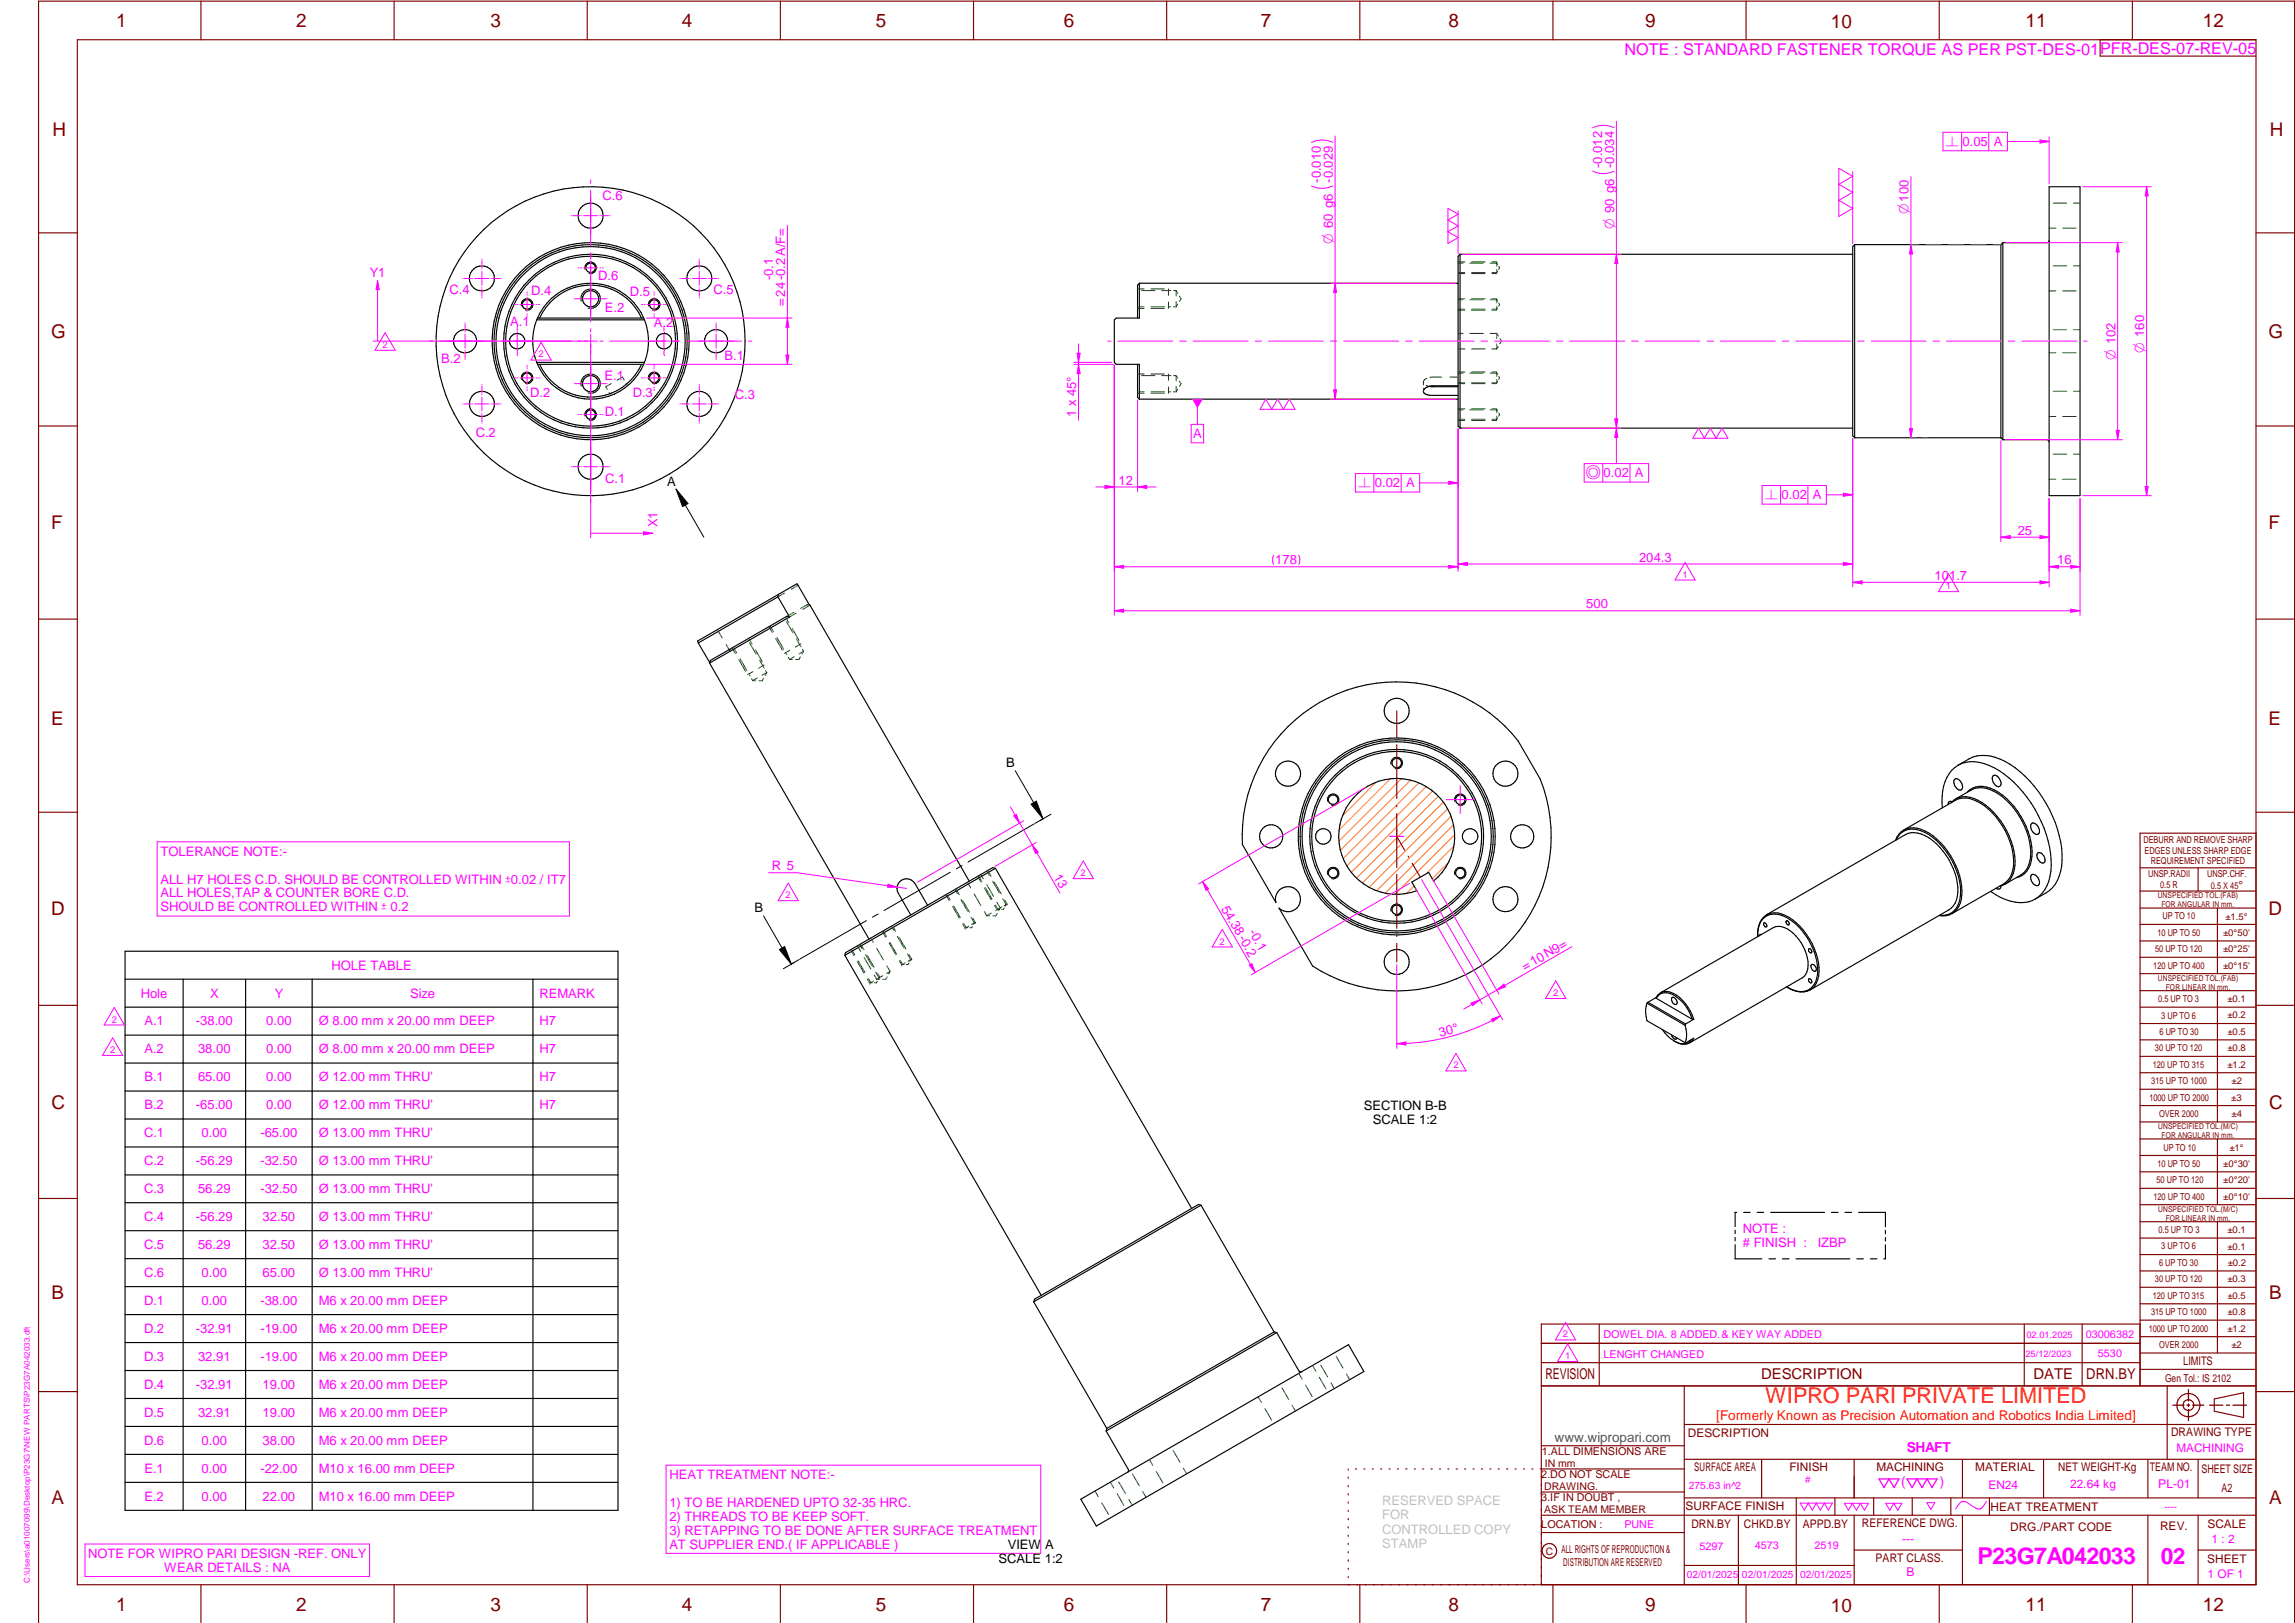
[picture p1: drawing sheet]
<svg xmlns="http://www.w3.org/2000/svg" width="594mm" height="420mm" viewBox="0 0 594 420" stroke-linecap="round" stroke-linejoin="round" font-family="sans-serif">
<defs><g id="words">
<text font-size="6" fill="#f0f" x="511.9" y="404.9">P23G7A042033</text>
<text font-size="5.9" fill="#f0f" x="559.4" y="404.8">02</text>
<text font-size="5.6" fill="#f00" x="457" y="363.2">WIPRO PARI PRIVATE LIMITED</text>
<g font-size="4.9" fill="#800000">
<text x="30" y="6.9">1</text>
<text x="76.7" y="6.9">2</text>
<text x="127" y="6.9">3</text>
<text x="176.5" y="6.9">4</text>
<text x="226.7" y="6.9">5</text>
<text x="275.4" y="6.9">6</text>
<text x="326.4" y="6.9">7</text>
<text x="375" y="6.9">8</text>
<text x="425.8" y="6.9">9</text>
<text x="473.9" y="7.3">10</text>
<text x="524.3" y="6.9">11</text>
<text x="570.2" y="6.9">12</text>
<text x="13.6" y="35.1">H</text>
<text x="587.6" y="35.1">H</text>
<text x="13.2" y="87.5">G</text>
<text x="587.2" y="87.5">G</text>
<text x="13.2" y="137">F</text>
<text x="587.2" y="137">F</text>
<text x="13.2" y="187.6">E</text>
<text x="587.2" y="187.6">E</text>
<text x="13.2" y="237">D</text>
<text x="587.2" y="237">D</text>
<text x="13.4" y="287.1">C</text>
<text x="587.4" y="287.1">C</text>
<text x="13.4" y="336.2">B</text>
<text x="587.4" y="336.2">B</text>
<text x="13.4" y="389.3">A</text>
<text x="587.4" y="389.3">A</text>
<text x="30" y="416.9">1</text>
<text x="76.7" y="416.9">2</text>
<text x="127" y="416.9">3</text>
<text x="176.5" y="416.9">4</text>
<text x="226.7" y="416.9">5</text>
<text x="275.4" y="416.9">6</text>
<text x="326.4" y="416.9">7</text>
<text x="375" y="416.9">8</text>
<text x="425.8" y="416.9">9</text>
<text x="473.9" y="417.3">10</text>
<text x="524.3" y="416.9">11</text>
<text x="570.2" y="416.9">12</text>
</g>
<g font-size="4.2" fill="#f0f">
<text x="420.5" y="14.3">NOTE : STANDARD FASTENER TORQUE AS PER PST-DES-01</text>
<text x="543.6" y="14">PFR-DES-07-REV-05</text>
</g>
<g font-size="3.9" fill="#800000">
<text x="400" y="357.1">REVISION</text>
<text x="455.9" y="357.1">DESCRIPTION</text>
<text x="526.4" y="357.1">DATE</text>
<text x="540" y="357.1">DRN.BY</text>
</g>
<g font-size="3.7" fill="#f0f">
<text x="503.7" y="37.8">n</text>
<text x="417.8" y="59.4" transform="rotate(-90 417.8 59.4)">O 90 g6</text>
<text x="494.1" y="55.4" transform="rotate(-90 494.1 55.4)">O100</text>
<text x="345" y="63.2" transform="rotate(-90 345 63.2)">O 60 g6</text>
<text x="547.6" y="93.2" transform="rotate(-90 547.6 93.2)">O 102</text>
<text x="555.1" y="91.4" transform="rotate(-90 555.1 91.4)">O 160</text>
<text x="410.5" y="123.6">a</text>
<text x="351.6" y="126.2">n</text>
<text x="456.9" y="129.3">n</text>
</g>
<text font-size="3.6" fill="#f0f" x="493.6" y="375.8">SHAFT</text>
<text font-size="3.5" fill="#f00" x="444.3" y="367.7">[Formerly Known as Precision Automation and Robotics India Limited]</text>
<text font-size="3.5" fill="#00f" x="402.4" y="373.3">www.wipropari.com</text>
<g font-size="3.5" fill="#f0f">
<text x="492.2" y="384.8">(</text>
<text x="502.1" y="384.8">)</text>
</g>
<g font-size="3.4" fill="#f0f">
<text x="508" y="37.8">0.05 A</text>
<text x="341.9" y="47.3" transform="rotate(-90 341.9 47.3)">-0.010</text>
<text x="345" y="47.3" transform="rotate(-90 345 47.3)">-0.029</text>
<text x="414.7" y="43.5" transform="rotate(-90 414.7 43.5)">-0.012</text>
<text x="417.8" y="43.5" transform="rotate(-90 417.8 43.5)">-0.034</text>
<text x="155.9" y="51.8">C.6</text>
<text x="95.7" y="71.8">Y1</text>
<text x="116.4" y="76.1">C.4</text>
<text x="137.5" y="76.5">D.4</text>
<text x="154.8" y="72.6">D.6</text>
<text x="163" y="76.8">D.5</text>
<text x="184.7" y="76.1">C.5</text>
<text x="200.1" y="72.6" transform="rotate(-90 200.1 72.6)">-0.1</text>
<text x="156.6" y="80.7">E.2</text>
<text x="203.2" y="79.2" transform="rotate(-90 203.2 79.2)">=24-0.2A/F=</text>
<text x="132.1" y="84.5">A.1</text>
<text x="169.3" y="84.7">A.2</text>
<text x="114.2" y="93.9">B.2</text>
<text x="187.6" y="93.1">B.1</text>
<text x="156.5" y="98.5">E.1</text>
<text x="137.2" y="102.8">D.2</text>
<text x="156.5" y="107.8">D.1</text>
<text x="163.8" y="102.9">D.3</text>
<text x="190.2" y="103.4">C.3</text>
<text x="278.6" y="108" transform="rotate(-90 278.6 108)">1 x 45°</text>
<text x="123.1" y="113.1">C.2</text>
<text x="308.9" y="113.5">A</text>
<text x="156.7" y="125.1">C.1</text>
<text x="289.6" y="125.5">12</text>
<text x="415.1" y="123.6">0.02 A</text>
<text x="355.9" y="126.2">0.02 A</text>
<text x="461.2" y="129.3">0.02 A</text>
<text x="170.2" y="136.4" transform="rotate(-90 170.2 136.4)">X1</text>
<text x="522.3" y="138.5">25</text>
<text x="330.1" y="146.1">178</text>
<text x="424.3" y="145.4">204.3</text>
<text x="532.5" y="146.1">16</text>
<text x="500.8" y="150.2">101.7</text>
<text x="410.6" y="157.5">500</text>
<text x="41.5" y="221.5">TOLERANCE NOTE:-</text>
<text x="199.8" y="225.3">R 5</text>
<text x="272.6" y="226.9" transform="rotate(60 272.6 226.9)">13</text>
<text x="41.5" y="228.7">ALL H7 HOLES C.D. SHOULD BE CONTROLLED WITHIN u0.02 / IT7</text>
<text x="41.5" y="232.3">ALL HOLES,TAP &amp; COUNTER BORE C.D.</text>
<text x="41.5" y="235.9">SHOULD BE CONTROLLED WITHIN u 0.2</text>
<text x="316.1" y="235.2" transform="rotate(60 316.1 235.2)">54.38-0.2</text>
<text x="323.2" y="241.4" transform="rotate(60 323.2 241.4)">-0.1</text>
<text x="85.8" y="251">HOLE TABLE</text>
<text x="394.8" y="251.4" transform="rotate(-30 394.8 251.4)">=10N9=</text>
<text x="36.4" y="258.3">Hole</text>
<text x="54.4" y="258.3">X</text>
<text x="71.1" y="258.3">Y</text>
<text x="106.2" y="258.3">Size</text>
<text x="139.7" y="258.3">REMARK</text>
<text x="37.4" y="265.5">A.1</text>
<text x="50.7" y="265.5">-38.00</text>
<text x="68.9" y="265.5">0.00</text>
<text x="82.5" y="265.5">Ø 8.00 mm x 20.00 mm DEEP</text>
<text x="139.7" y="265.5">H7</text>
<text x="372.8" y="268.4" transform="rotate(-15 372.8 268.4)">30°</text>
<text x="37.4" y="272.7">A.2</text>
<text x="51.3" y="272.7">38.00</text>
<text x="68.9" y="272.7">0.00</text>
<text x="82.5" y="272.7">Ø 8.00 mm x 20.00 mm DEEP</text>
<text x="139.7" y="272.7">H7</text>
<text x="37.4" y="280">B.1</text>
<text x="51.3" y="280">65.00</text>
<text x="68.9" y="280">0.00</text>
<text x="82.5" y="280">Ø 12.00 mm THRU'</text>
<text x="139.7" y="280">H7</text>
<text x="37.4" y="287.2">B.2</text>
<text x="50.7" y="287.2">-65.00</text>
<text x="68.9" y="287.2">0.00</text>
<text x="82.5" y="287.2">Ø 12.00 mm THRU'</text>
<text x="139.7" y="287.2">H7</text>
<text x="37.3" y="294.4">C.1</text>
<text x="52.2" y="294.4">0.00</text>
<text x="67.4" y="294.4">-65.00</text>
<text x="82.5" y="294.4">Ø 13.00 mm THRU'</text>
<text x="37.3" y="301.7">C.2</text>
<text x="50.7" y="301.7">-56.29</text>
<text x="67.4" y="301.7">-32.50</text>
<text x="82.5" y="301.7">Ø 13.00 mm THRU'</text>
<text x="37.3" y="308.9">C.3</text>
<text x="51.3" y="308.9">56.29</text>
<text x="67.4" y="308.9">-32.50</text>
<text x="82.5" y="308.9">Ø 13.00 mm THRU'</text>
<text x="37.3" y="316.1">C.4</text>
<text x="50.7" y="316.1">-56.29</text>
<text x="68" y="316.1">32.50</text>
<text x="82.5" y="316.1">Ø 13.00 mm THRU'</text>
<text x="37.3" y="323.4">C.5</text>
<text x="51.3" y="323.4">56.29</text>
<text x="68" y="323.4">32.50</text>
<text x="82.5" y="323.4">Ø 13.00 mm THRU'</text>
<text x="451.1" y="319.1">NOTE :</text>
<text x="451.1" y="322.7"># FINISH :</text>
<text x="470.5" y="322.7">IZBP</text>
<text x="37.3" y="330.6">C.6</text>
<text x="52.2" y="330.6">0.00</text>
<text x="68" y="330.6">65.00</text>
<text x="82.5" y="330.6">Ø 13.00 mm THRU'</text>
<text x="37.3" y="337.9">D.1</text>
<text x="52.2" y="337.9">0.00</text>
<text x="67.4" y="337.9">-38.00</text>
<text x="82.5" y="337.9">M6 x 20.00 mm DEEP</text>
<text x="37.3" y="345.1">D.2</text>
<text x="50.7" y="345.1">-32.91</text>
<text x="67.4" y="345.1">-19.00</text>
<text x="82.5" y="345.1">M6 x 20.00 mm DEEP</text>
<text x="37.3" y="352.3">D.3</text>
<text x="51.3" y="352.3">32.91</text>
<text x="67.4" y="352.3">-19.00</text>
<text x="82.5" y="352.3">M6 x 20.00 mm DEEP</text>
<text x="37.3" y="359.6">D.4</text>
<text x="50.7" y="359.6">-32.91</text>
<text x="68" y="359.6">19.00</text>
<text x="82.5" y="359.6">M6 x 20.00 mm DEEP</text>
<text x="37.3" y="366.8">D.5</text>
<text x="51.3" y="366.8">32.91</text>
<text x="68" y="366.8">19.00</text>
<text x="82.5" y="366.8">M6 x 20.00 mm DEEP</text>
<text x="37.3" y="374.1">D.6</text>
<text x="52.2" y="374.1">0.00</text>
<text x="68" y="374.1">38.00</text>
<text x="82.5" y="374.1">M6 x 20.00 mm DEEP</text>
<text x="37.4" y="381.3">E.1</text>
<text x="52.2" y="381.3">0.00</text>
<text x="67.4" y="381.3">-22.00</text>
<text x="82.5" y="381.3">M10 x 16.00 mm DEEP</text>
<text x="173.3" y="382.9">HEAT TREATMENT NOTE:-</text>
<text x="37.4" y="388.5">E.2</text>
<text x="52.2" y="388.5">0.00</text>
<text x="68" y="388.5">22.00</text>
<text x="82.5" y="388.5">M10 x 16.00 mm DEEP</text>
<text x="173.3" y="390.1">1) TO BE HARDENED UPTO 32-35 HRC.</text>
<text x="173.3" y="393.7">2) THREADS TO BE KEEP SOFT.</text>
<text x="173.3" y="397.3">3) RETAPPING TO BE DONE AFTER SURFACE TREATMENT</text>
<text x="173.3" y="400.9">AT SUPPLIER END.( IF APPLICABLE )</text>
<text x="22.8" y="403.3">NOTE FOR WIPRO PARI DESIGN -REF. ONLY</text>
<text x="42.5" y="406.9">WEAR DETAILS : NA</text>
</g>
<g font-size="3.4">
<text x="172.7" y="125.7">A</text>
<text x="260.5" y="198.6">B</text>
<text x="195.3" y="236.2">B</text>
<text x="353" y="287.4">SECTION B-B</text>
<text x="355.4" y="291">SCALE 1:2</text>
<text x="260.9" y="401.1">VIEW A</text>
<text x="258.5" y="404.7">SCALE 1:2</text>
</g>
<g font-size="3.4" fill="#c0c0c0">
<text x="357.8" y="389.5">RESERVED SPACE</text>
<text x="357.8" y="393.3">FOR</text>
<text x="357.8" y="397">CONTROLLED COPY</text>
<text x="357.8" y="400.8">STAMP</text>
</g>
<g font-size="3.1" fill="#800000">
<text x="565.1" y="353.5">LIMITS</text>
<text x="562" y="371.7">DRAWING TYPE</text>
<text x="436.9" y="372.1">DESCRIPTION</text>
<text x="438.6" y="380.8">SURFACE AREA</text>
<text x="463.2" y="380.9">FINISH</text>
<text x="485.7" y="380.8">MACHINING</text>
<text x="511.3" y="380.9">MATERIAL</text>
<text x="532.8" y="380.7">NET WEIGHT-Kg</text>
<text x="556.5" y="380.7">TEAM NO.</text>
<text x="569.9" y="381.2">SHEET SIZE</text>
<text x="575" y="386.1">A2</text>
<text x="436.3" y="391">SURFACE FINISH</text>
<text x="437.8" y="395.5">DRN.BY</text>
<text x="451.4" y="395.4">CHKD.BY</text>
<text x="466.6" y="395.5">APPD.BY</text>
<text x="482" y="395.4">REFERENCE DWG.</text>
<text x="515.3" y="391.1">HEAT TREATMENT</text>
<text x="571.4" y="395.6">SCALE</text>
<text x="520.4" y="396.2">DRG./PART CODE</text>
<text x="559.2" y="396.1">REV.</text>
<text x="485.5" y="404.3">PART CLASS.</text>
<text x="571.4" y="404.7">SHEET</text>
</g>
<g font-size="3.1" fill="#f0f">
<text x="563.4" y="376">MACHINING</text>
<text x="514.7" y="385.4">EN24</text>
<text x="535.8" y="385.3">22.64 kg</text>
<text x="558.7" y="385.2">PL-01</text>
<text x="492.4" y="399.4">---</text>
<text x="572.4" y="399.5">1 : 2</text>
<text x="493.5" y="408">B</text>
<text x="571.4" y="408.5">1 OF 1</text>
</g>
<text font-size="3" fill="#800000" x="579.5" y="230.1">°</text>
<g font-size="2.8" fill="#f0f">
<text x="415.1" y="346.4">DOWEL DIA. 8 ADDED.&amp; KEY WAY ADDED</text>
<text x="539.9" y="346.5">03006382</text>
<text x="415.1" y="351.5">LENGHT CHANGED</text>
<text x="543" y="351.4">5530</text>
<text x="420.5" y="395.6">PUNE</text>
<text x="439.9" y="401.2">5297</text>
<text x="454.2" y="400.9">4573</text>
<text x="469.7" y="401.1">2519</text>
</g>
<g font-size="2.8" fill="#800000">
<text x="560.4" y="357.7">Gen Tol.: IS 2102</text>
<text x="399.1" y="376.6">1.ALL DIMENSIONS ARE</text>
<text x="399" y="382.7">2.DO NOT SCALE</text>
<text x="399" y="388.7">3.IF IN DOUBT ,</text>
<text x="399" y="395.4">LOCATION :</text>
<text x="404.2" y="402">ALL RIGHTS OF REPRODUCTION &amp;</text>
<text x="404.7" y="405.4">DISTRIBUTION ARE RESERVED</text>
</g>
<g font-size="2.7" fill="#800000">
<text x="399.9" y="379.7">IN mm</text>
<text x="399.7" y="385.7">DRAWING.</text>
<text x="399.7" y="391.8">ASK TEAM MEMBER</text>
<text x="400.1" y="402.5">C</text>
</g>
<g font-size="2.7" fill="#f0f">
<text x="437.2" y="385.5">275.63 in^2</text>
<text x="436.6" y="408.4">02/01/2025</text>
<text x="450.9" y="408.5">02/01/2025</text>
<text x="466" y="408.6">02/01/2025</text>
</g>
<g font-size="2.5" fill="#f0f">
<text x="99" y="90">2</text>
<text x="139.4" y="92.5">2</text>
<text x="435.5" y="149.5">1</text>
<text x="503.7" y="152.5">1</text>
<text x="279.7" y="226.8">2</text>
<text x="203.3" y="232.5">2</text>
<text x="315.7" y="244.5">2</text>
<text x="402" y="257.9">2</text>
<text x="28.9" y="264.7">2</text>
<text x="28.5" y="272.6">2</text>
<text x="376.2" y="276.6">2</text>
<text x="404.6" y="346.2">2</text>
<text x="405.1" y="351.8">1</text>
<text x="467.3" y="383.8">#</text>
<text x="560.3" y="390.8">----</text>
</g>
<g font-size="2.5" fill="#800000">
<text x="554.9" y="218.3">DEBURR AND REMOVE SHARP</text>
<text x="555.2" y="221">EDGES UNLESS SHARP EDGE</text>
<text x="556.1" y="227.1">UNSP.RADII</text>
<text x="556.8" y="223.8">REQUIREMENT SPECIFIED</text>
<text x="571.4" y="226.9">UNSP.CHF.</text>
<text x="559.2" y="229.9">0.5 R</text>
<text x="572.3" y="230.1">0.5 X 45</text>
<text x="559.8" y="238">UP TO 10</text>
<text x="576.1" y="238.1">±1.5°</text>
<text x="558.5" y="242.2">10 UP TO 50</text>
<text x="575.5" y="242.3">±0°50'</text>
<text x="557.4" y="250.7">120 UP TO 400</text>
<text x="557.9" y="246.5">50 UP TO 120</text>
<text x="575.5" y="250.7">±0°15'</text>
<text x="575.5" y="246.5">±0°25'</text>
<text x="558.7" y="259.4">0.5 UP TO 3</text>
<text x="559.5" y="263.7">3 UP TO 6</text>
<text x="576.6" y="263.6">±0.2</text>
<text x="576.6" y="259.4">±0.1</text>
<text x="559" y="267.9">6 UP TO 30</text>
<text x="576.6" y="267.9">±0.5</text>
<text x="557.8" y="272.2">30 UP TO 120</text>
<text x="576.6" y="272.2">±0.8</text>
<text x="556.9" y="280.7">315 UP TO 1000</text>
<text x="557.3" y="276.4">120 UP TO 315</text>
<text x="576.6" y="276.4">±1.2</text>
<text x="577.7" y="280.7">±2</text>
<text x="556.4" y="284.9">1000 UP TO 2000</text>
<text x="577.6" y="284.9">±3</text>
<text x="558.9" y="289.2">OVER 2000</text>
<text x="577.7" y="289.3">±4</text>
<text x="560" y="297.9">UP TO 10</text>
<text x="577.1" y="297.9">±1°</text>
<text x="558.5" y="302.1">10 UP TO 50</text>
<text x="575.5" y="302.1">±0°30'</text>
<text x="557.4" y="310.6">120 UP TO 400</text>
<text x="558.2" y="306.3">50 UP TO 120</text>
<text x="575.5" y="310.6">±0°10'</text>
<text x="575.5" y="306.4">±0°20'</text>
<text x="558.8" y="319.2">0.5 UP TO 3</text>
<text x="559.4" y="323.4">3 UP TO 6</text>
<text x="576.6" y="319.2">±0.1</text>
<text x="576.6" y="323.5">±0.1</text>
<text x="558.9" y="327.7">6 UP TO 30</text>
<text x="576.7" y="327.7">±0.2</text>
<text x="557.8" y="332">30 UP TO 120</text>
<text x="576.6" y="332">±0.3</text>
<text x="556.8" y="340.5">315 UP TO 1000</text>
<text x="557.3" y="336.3">120 UP TO 315</text>
<text x="576.6" y="336.3">±0.5</text>
<text x="576.6" y="340.5">±0.8</text>
<text x="556.2" y="344.7">1000 UP TO 2000</text>
<text x="576.6" y="344.7">±1.2</text>
<text x="558.9" y="349">OVER 2000</text>
<text x="577.6" y="349">±2</text>
</g>
<g font-size="2.4" fill="#f0f">
<text x="524.6" y="346.5">02.01.2025</text>
<text x="524.3" y="351.2">25/12/2023</text>
</g>
<g font-size="2.1" fill="#800000">
<text x="558.5" y="232.4">UNSPECIFIED TOL.(FAB)</text>
<text x="559.5" y="234.7">FOR ANGULAR IN mm.</text>
<text x="558.6" y="253.9">UNSPECIFIED TOL.(FAB)</text>
<text x="560.7" y="256.3">FOR LINEAR IN mm.</text>
<text x="558.7" y="292.3">UNSPECIFIED TOL.(M/C)</text>
<text x="559.6" y="294.7">FOR ANGULAR IN mm.</text>
<text x="558.7" y="313.7">UNSPECIFIED TOL.(M/C)</text>
<text x="560.6" y="316.1">FOR LINEAR IN mm.</text>
</g>
<text font-size="2.1" fill="#f0f" x="7.7" y="409.8" transform="rotate(-90 7.7 409.8)">C:\Users\a01007099\Desktop\P23G7\NEW PARTS\P23G7A042033.dft</text>
</g></defs>
<g fill="none" stroke="#800000" stroke-width=".3">
<path d="M20 10.3h564v400h-564zM52 .3v10M102 .3v10M152 .3v10M202 .3v10M252 .3v10M302 .3v10M352 .3v10M402 .3v10M452 .3v10M502 .3v10M543.6 10.3v4.2h40.4"/>
<path d="M552 .3v10M10 60.3h10M584 60.3h10M10 110.3h10M584 110.3h10M10 160.3h10M584 160.3h10M10 210.3h10M584 215.7h-30v143.1M584 210.3h10M554 224.7h30M554 230.7h30"/>
<path d="M554 235.1h30M554 239.3h30M569 224.7v6M574 235.1v17M554 243.6h30M554 247.8h30M554 252.1h30M554 256.5h30M574 256.5v33.9M10 260.3h10M554 260.7h30M554 265h30"/>
<path d="M554 269.2h30M554 273.5h30M554 277.7h30M584 260.3h10M554 282h30M554 286.2h30M554 290.4h30M554 294.9h30M554 299.1h30M574 294.9v17M10 310.3h10M554 303.4h30"/>
<path d="M554 307.6h30M554 311.9h30M554 316.3h30M574 316.3v34M584 310.3h10M554 320.5h30M554 324.8h30M554 329h30M554 333.2h30M554 337.5h30M399 358.8h185M399 352.8h155"/>
<path d="M399 347.8h155M414 342.8v16M436 358.8v51.5M524 342.8v16M539 342.8v16M554 341.8h30M554 346h30M554 350.3h30M554 354.5h30M554 342.8h-155v67.5M561 358.8v19M10 360.3h10"/>
<path d="M399 374.3h37M436 368.8h148M436 377.8h148M456 377.8v10M480 377.8v10M508 377.8v10M529 377.8v10M556 377.8v10M569 377.8v10M573.2 362.2l7.6-1.6v6.3l-7.6-1.6zM584 360.3h10M349 380.3v.3"/>
<path d="M349 382.4v.3M349 384.6v.3M349 386.7v.3M349 388.8v.3M349 391v.3M349 393.1v.3M349 395.3v.3M349 397.4v.3M349 399.5v.3M350.9 380.3h.2M353.1 380.3h.2M355.2 380.3h.3"/>
<path d="M357.4 380.3h.3M359.6 380.3h.3M361.7 380.3h.3M363.9 380.3h.3M366.1 380.3h.3M368.3 380.3h.2M370.4 380.3h.3M372.6 380.3h.3M374.8 380.3h.3M376.9 380.3h.4M379.1 380.3h.3M381.3 380.3h.3"/>
<path d="M383.4 380.3h.4M385.6 380.3h.3M387.8 380.3h.3M390 380.3h.3M392.2 380.3h.3M394.3 380.3h.3M396.5 380.3h.3M398.7 380.3h37.3M399 386.2h37M399 396.7h37M436 387.8h148M450 392.3v18"/>
<path d="M465 387.8v22.5M475 387.8v4.5M480 392.3v18M485 387.8v4.5M495 387.8v4.5M505 387.8v4.5M508 392.3v18M515 387.8v4.5M556 392.3v18M569 392.3v18M584 392.3h-185M52 410.3v9.7"/>
<path d="M102 410.3v9.7M152 410.3v9.7M202 410.3v9.7M252 410.3v9.7M302 410.3v9.7M349 401.7v.3M349 403.8v.4M349 406v.3M349 408.1v.3M352 410.3v9.7M402 410.3v9.7M436 405.3h44"/>
<path d="M452 410.3v9.7M480 401.3h28M502 410.3v9.7M552 410.3v9.7M569 401.3h15M10 420v-419.7h584v419.7"/>
<circle cx="566.5" cy="363.8" r="2.99"/>
<circle cx="566.5" cy="363.7" r="1.41"/>
<circle cx="401.1" cy="401.5" r="1.9"/>
</g>
<path d="M566.5 359.7v3M562.5 363.8h2.9M566.1 363.8h.7M566.5 363.4v.7M566.5 364.9v2.8M567.6 363.8h2.9M572 363.8h3.4M576.3 363.8h.8M578 363.8h3.5" fill="none" stroke="#800000" stroke-width=".34"/>
<path d="M152.9 119v3.6M151.1 120.8h3.6M155.3 120.8h.1M155.7 120.8h1.8M157.8 120.8h.1M22 399.7h73.7v8.4h-73.7zM466 389.1h8.3l-1 1.8-1-1.8-1.1 1.8-1.1-1.8-1 1.8-1-1.8-1 1.8zM477.4 389.2h6.3l-1.1 1.8-1-1.8-1 1.8-1.1-1.8-1 1.8zM488.1 389.2h4.2l-1 1.8-1.1-1.8-1 1.8zM498.8 389h2l-1 1.8zM514.2 388.7l-1 1.4a1.2 1.2 0 0 1-1.8 .3l-1.8-1.2a1.58 1.58 0 0 0-1.6-.5 1.58 1.58 0 0 0-1.2 1.1l-.6 .9" fill="none" stroke="#f0f" stroke-width=".26"/>
<g fill="none" stroke="#000" stroke-width=".3">
<path d="M138.9 93.8h27.9M138.9 82.8a15.1 15.1 0 0 0 0 11M138.9 93.8l.2 .5M138.9 82.8h27.9M139.1 94.3a15 15 0 0 0 13.8 9 15 15 0 0 0 13.7-9M139.1 82.3l-.2 .5M139.1 82.3h27.5M139.1 94.3h27.5M139.7 82.3a14.5 14.5 0 0 1 13.2-8.5 14.5 14.5 0 0 1 13.2 8.5M166.1 94.3a14.5 14.5 0 0 1-13.2 8.5 14.5 14.5 0 0 1-13.2-8.5M166.6 82.3a15 15 0 0 0-13.7-9 15 15 0 0 0-13.8 9M166.6 82.3l.2 .5"/>
<path d="M166.8 82.8a15.1 15.1 0 0 1 0 11M166.8 93.8l-.2 .5"/>
<circle cx="152.9" cy="55.8" r="3.2"/>
<circle cx="124.7" cy="72.1" r="3.2"/>
<circle cx="136.4" cy="78.8" r="1.23"/>
<circle cx="152.9" cy="77.3" r="2.1"/>
<circle cx="152.9" cy="69.3" r="1.23"/>
<circle cx="169.3" cy="78.8" r="1.22"/>
<circle cx="181" cy="72.1" r="3.2"/>
<circle cx="120.4" cy="88.3" r="3"/>
<circle cx="133.9" cy="88.3" r="1.99"/>
<circle cx="136.4" cy="97.8" r="1.24"/>
<circle cx="152.9" cy="88.3" r="40"/>
<circle cx="152.9" cy="88.3" r="25.5"/>
<circle cx="152.9" cy="88.3" r="25"/>
<circle cx="152.9" cy="88.3" r="22.5"/>
<circle cx="152.9" cy="88.3" r="24.5"/>
<circle cx="152.9" cy="88.3" r="22"/>
<circle cx="152.9" cy="99.3" r="2.09"/>
<circle cx="169.4" cy="97.8" r="1.24"/>
<circle cx="171.9" cy="88.3" r="2"/>
<circle cx="185.4" cy="88.3" r="3"/>
<circle cx="124.7" cy="104.6" r="3.2"/>
<circle cx="152.9" cy="107.3" r="1.22"/>
<circle cx="181" cy="104.6" r="3.2"/>
<circle cx="152.9" cy="120.8" r="3.2"/>
</g>
<path d="M158.2 99.3l-1.4 .8 .4 .7M161.6 98.4l-.4-.8-1.5 .8M162 99.2l.4 .7M157.7 101.6l.4 .8" fill="none" stroke="#008000" stroke-width=".26"/>
<path d="M135 79.2a1.49 1.49 0 0 1 1.3-1.9 1.49 1.49 0 0 1 1.6 1.7 1.49 1.49 0 0 1-1.8 1.3M150.4 78a2.5 2.5 0 0 1 2.3-3.2 2.5 2.5 0 0 1 2.7 2.8 2.5 2.5 0 0 1-3.2 2.2M151.4 69.7a1.51 1.51 0 0 1 1.3-1.9 1.51 1.51 0 0 1 1.7 1.7 1.51 1.51 0 0 1-1.9 1.3M167.9 79.2a1.49 1.49 0 0 1 1.3-1.9 1.49 1.49 0 0 1 1.6 1.7 1.49 1.49 0 0 1-1.9 1.3M135 98.2a1.49 1.49 0 0 1 1.3-1.9 1.49 1.49 0 0 1 1.6 1.7 1.49 1.49 0 0 1-1.8 1.3M150.4 99.9a2.5 2.5 0 0 1 2.3-3.1 2.5 2.5 0 0 1 2.7 2.7 2.5 2.5 0 0 1-3.2 2.2M167.9 98.2a1.49 1.49 0 0 1 1.3-1.9 1.49 1.49 0 0 1 1.6 1.7 1.49 1.49 0 0 1-1.9 1.3M151.4 107.7a1.51 1.51 0 0 1 1.3-1.9 1.51 1.51 0 0 1 1.7 1.6 1.51 1.51 0 0 1-1.9 1.4" fill="none" stroke="#000" stroke-width=".26"/>
<g fill="none" stroke="#f0f" stroke-width=".26">
<path d="M124.7 99.6v.1M124.7 99.9v1.9M151.1 99.3h3.6M152.9 97.5v3.6M181 99.6v.1M181 99.9v1.9M119.8 104.6h.1M120.1 104.6h1.9M122.3 104.6h.1M122.9 104.6h3.6M124.7 102.1v.1M124.7 102.8v3.6"/>
<path d="M124.7 107v.1M124.7 107.3v1.9M124.7 109.5v.1M127.1 104.6h.1M127.5 104.6h1.8M129.6 104.6h.1M149.6 107.3h.3M150.2 107.3h.3M151.1 107.3h3.6M152.9 115.8v.2M152.9 116.2v1.9M152.9 104.1v.3"/>
<path d="M152.9 104.7v.2M152.9 105.5v3.6M152.9 109.7v.3M152.9 110.3v.3M155.3 107.3h.2M155.9 107.3h.2M176 104.6h.1M176.4 104.6h1.9M178.6 104.6h.1M179.2 104.6h3.6M181 102.8v3.6M181 102.1v.1"/>
<path d="M181 107v.1M181 107.3v1.9M181 109.5v.1M183.4 104.6h.1M183.8 104.6h1.8M185.9 104.6h.1M147.9 120.8h.1M148.3 120.8h1.8M150.4 120.8h.1M152.9 123.2v.1M152.9 123.6v1.8M152.9 125.7v.1"/>
</g>
<path d="M155.5 99.3h1.3M157 99.3h.1" fill="none" stroke="#f0f" stroke-width=".26"/>
<path d="M152.9 95.1v.1M152.9 95.4v1.3" fill="none" stroke="#f0f" stroke-width=".26"/>
<path d="M148.6 99.3h.1M148.9 99.3h1.3" fill="none" stroke="#f0f" stroke-width=".26"/>
<g fill="none" stroke="#f0f" stroke-width=".26">
<path d="M118.6 88.3h3.6M120.4 86.5v3.6M133.2 97.8h.3M133.8 97.8h.2M134.6 97.8h3.6M136.4 94.6v.3M136.4 95.2v.2M136.4 96v3.6M138.8 97.8h.3M139.4 97.8h.3M166.1 97.8h.3M166.7 97.8h.3"/>
<path d="M167.5 97.8h3.6M169.3 94.6v.3M169.3 95.2v.2M169.3 96v3.6M171.7 97.8h.3M172.3 97.8h.3M136.4 100.2v.3M136.4 100.8v.3M152.9 102v1.3M152.9 103.5v.1M169.3 100.2v.3M169.3 100.8v.3"/>
</g>
<path d="M120.4 83.6v.1M120.4 83.9v1.7M120.4 85.9h.1M123.1 88.3h1.6M125 88.3h.1" fill="none" stroke="#f0f" stroke-width=".26"/>
<path d="M115.6 88.3h.1M116 88.3h1.7M120.4 90.7v.1M120.4 91.1v1.6M120.4 93v.1M132.1 88.3h3.6M133.9 86.5v3.6" fill="none" stroke="#f0f" stroke-width=".26"/>
<path d="M136.5 88.3h.9" fill="none" stroke="#f0f" stroke-width=".26"/>
<path d="M133.9 84.8v.9" fill="none" stroke="#f0f" stroke-width=".26"/>
<path d="M130.1 88.3h.1M130.3 88.3h1" fill="none" stroke="#f0f" stroke-width=".26"/>
<path d="M133.9 90.9v1" fill="none" stroke="#f0f" stroke-width=".26"/>
<g fill="none" stroke="#f0f" stroke-width=".26">
<path d="M152.9 46.6v.9M152.9 49.2v14.4M152.9 65.4v1.7M152.9 68.9v14.4M111.1 88.3h.9M113.8 88.3h14.4M130 88.3h1.7M133.5 88.3h14.4M149.6 88.3h.9M151.1 88.3h3.6M152.9 86.5v3.6M152.9 85.1v.8"/>
<path d="M152.9 90.7v.9M152.9 93.3v14.4M155.3 88.3h.8M171.9 86.5v3.6M173.7 88.3h-15.8M174.1 88.3h1.7M177.6 88.3h14.4M193.8 88.3h.8M152.9 109.5v1.7M152.9 113v14.4M152.9 129.2v.9"/>
</g>
<path d="M174.4 88.3h1M175.5 88.3h.1" fill="none" stroke="#f0f" stroke-width=".26"/>
<path d="M171.9 84.8v.9" fill="none" stroke="#f0f" stroke-width=".26"/>
<path d="M168.4 88.3h.9" fill="none" stroke="#f0f" stroke-width=".26"/>
<path d="M171.9 90.9v1" fill="none" stroke="#f0f" stroke-width=".26"/>
<path d="M183.6 88.3h3.6M185.4 86.5v3.6" fill="none" stroke="#f0f" stroke-width=".26"/>
<g fill="none" stroke="#f0f" stroke-width=".26">
<path d="M133.2 78.8h.3M133.8 78.8h.2M134.6 78.8h3.6M136.4 75.6v.3M136.4 76.2v.2M136.4 77v3.6M138.8 78.8h.3M139.4 78.8h.3M151.1 77.3h3.6M152.9 75.5v3.6M166.1 78.8h.3M166.7 78.8h.3"/>
<path d="M167.5 78.8h3.6M169.3 75.6v.3M169.3 76.2v.2M169.3 77v3.6M171.7 78.8h.3M172.3 78.8h.3M136.4 81.2v.2M136.4 81.8v.3M169.3 81.2v.2M169.3 81.8v.3M180.6 88.3h.2M181 88.3h1.7"/>
<path d="M182.9 88.3h.1M185.4 83.6v.1M185.4 83.9v1.7M185.4 85.9h.1M185.4 90.7v.1M185.4 91.1v1.6M185.4 93v.1M188.1 88.3h1.7M190 88.3h.1"/>
</g>
<path d="M155.5 77.3h1.3M157 77.3h.1" fill="none" stroke="#f0f" stroke-width=".26"/>
<path d="M152.9 73.1v.1M152.9 73.4v1.3" fill="none" stroke="#f0f" stroke-width=".26"/>
<path d="M148.6 77.3h.1M148.9 77.3h1.3" fill="none" stroke="#f0f" stroke-width=".26"/>
<g fill="none" stroke="#f0f" stroke-width=".26">
<path d="M147.9 55.8h.1M148.3 55.8h1.8M150.4 55.8h.1M151.1 55.8h3.6M152.9 50.8v.1M152.9 51.2v1.9M152.9 53.3v.1M152.9 54v3.6M152.9 58.2v.1M152.9 58.6v1.8M155.3 55.8h.1M155.7 55.8h1.8"/>
<path d="M157.8 55.8h.1M119.8 72.1h.1M120.1 72.1h1.9M122.3 72.1h.1M122.9 72.1h3.6M124.7 67.1v.1M124.7 67.5v1.8M124.7 69.6v.1M124.7 70.3v3.6M124.7 74.5h.1M124.7 74.8v1.9M124.7 77v.1"/>
<path d="M127.1 72.1h.1M127.5 72.1h1.8M129.6 72.1h.1M149.6 69.3h.3M150.2 69.3h.3M151.1 69.3h3.6M152.9 80v1.3M152.9 66.1v.2M152.9 66.7v.2M152.9 67.5v3.6M152.9 71.7v.3M152.9 72.3v.3"/>
<path d="M152.9 60.7v.1M155.3 69.3h.2M155.9 69.3h.2M176 72.1h.1M176.4 72.1h1.9M178.6 72.1h.1M179.2 72.1h3.6M181 70.3v3.6M181 67.1v.1M181 67.5v1.8M181 69.6v.1M181 74.5h.1"/>
<path d="M181 74.8v1.9M181 77v.1M183.4 72.1h.1M183.8 72.1h1.8M185.9 72.1h.1M152.9 81.5v.1M152.9 89v50.3M286.7 88.3h.9M289.4 88.3h14.2M305.3 88.3h1.8M308.9 88.3h14.2M324.9 88.3h1.7"/>
<path d="M328.4 88.3h14.2M344.4 88.3h1.7M347.8 88.3h14.3M363.8 88.3h1.8M367.4 88.3h14.2M383.4 88.3h1.7M386.9 88.3h14.2M402.9 88.3h1.7M406.4 88.3h14.2M422.4 88.3h1.7M425.9 88.3h14.1M441.9 88.3h1.7"/>
<path d="M445.3 88.3h14.3M461.3 88.3h1.8M464.9 88.3h14.2M480.9 88.3h1.7M484.4 88.3h14.2M500.4 88.3h1.7M503.8 88.3h14.3M519.8 88.3h1.8M523.4 88.3h14.2M539.4 88.3h.8M152.9 138h16.1M166.6 137.7l2.4 .3-2.4 .5z"/>
</g>
<g fill="none" stroke="#000" stroke-width=".3">
<path d="M530.4 48.3h8v80h-8zM294.9 73.3h82.5M294.9 73.3v9h-5.9l-.5 .5v11l.5 .5h5.9v9M294.9 73.3l-.4 .5v8.5M377.9 65.8l-.5 .5v44l.5 .5M377.9 65.8h101.7M377.9 65.8v45M480.1 63.3l-.5 .5v49l.5 .5M480.1 63.3h37.8M480.1 63.3v50M517.9 63.3v50M518.4 62.8v51"/>
<path d="M518.4 62.8l-.5 .5M530.4 62.3v.3l-.5 .2h-11.5M294.5 94.3v8.5l.4 .5M377.4 99.9h-6.4a2.3 2.3 0 0 0-2.5 1.4l.4 .6 1.1 .4 7.4 .1M294.9 103.3h82.5M369.9 100l7.5 .1M377.9 110.8h101.7M480.1 113.3h37.8M517.9 113.3l.5 .5M518.4 113.8h11.5l.3 .1 .2 .4"/>
</g>
<g fill="none" stroke="#008000" stroke-width=".26">
<path d="M530.4 59.1h1.8M531.5 52.6h3.5M533.9 59.1h3.5M536.7 52.6h1.7M294.5 79.4h1.7M294.5 74.8h1.7M294.5 79.8h1.7M295.5 75.2h3.5M297.9 79.4h3.5M297.9 74.8h3.5M297.9 79.8h3.5M300.7 75.2h2.4"/>
<path d="M302.5 79.4h.6M302.5 74.8v1.7M302.5 78.2v1.6M303.8 79.4h.7M303.8 75.2h.7M304.5 75.2v1.4M304.5 78.1v1.3M304.5 75.2l.4 .7M304.8 78.7l-.3 .7M305.3 76.7l.4 .6-.4 .7M377.4 68.1h1.3M377.4 77.6h1.3"/>
<path d="M377.4 70.6h1.8M377.4 67.8h1.8M377.4 70.8h1.8M377.4 77.3h1.8M380.5 68.1h3.5M380.5 77.6h3.5M381 70.6h3.4M381 67.8h3.4M381 70.8h3.4M381 77.3h3.4M385.7 68.1h1.7l.3 .4M385.7 77.6h1.7l.3 .4"/>
<path d="M386.2 70.8h1.2M386.2 67.8h1.2M386.2 77.3h1.2M387.4 69.8v.9M387.4 79.3v.8M387.4 67.8h.1M387.4 77.3h.1M387.4 68v.9M387.4 77.5v.9M387.7 70.2l-.3 .4h-1.2M387.7 79.7l-.3 .4h-1.2M388 69l.2 .3-.3 .4"/>
<path d="M388 78.4l.2 .4-.3 .4M530.4 75.3h1.8M531.5 68.8h3.5M533.9 75.3h3.5M536.7 68.8h1.7M294.5 96.8h1.7M295.5 97.2h3.5M297.9 96.8h3.5M300.7 97.2h2.4M302.5 96.8v1.7M303.8 97.2h.7M304.5 97.2v1.4"/>
<path d="M304.5 97.2l.4 .7M305.3 98.7l.4 .6-.4 .7M368.5 98.9v.8M369.2 99.7l.7 .3M369.3 98a.93 .93 0 0 0-.8 1.1M373.1 97.6l-2.9 .1M375.3 97.6h2.1M377.4 96.6h1.3M377.4 86.3h1.3M377.4 80.1h1.8M377.4 99.1h1.8M377.4 90.3h1.8"/>
<path d="M377.4 80.3h1.8M377.4 96.3h1.8M377.4 99.3h1.8M380.5 96.6h3.5M380.5 86.3h3.5M381 80.1h3.4M381 99.1h3.4M381 90.3h3.4M381 80.3h3.4M381 96.3h3.4M381 99.3h3.4M385.7 96.6h1.7l.3 .4"/>
<path d="M385.7 86.3h1.7M386.2 90.3h1.2M386.2 80.3h1.2M386.2 99.3h1.2M386.2 96.3h1.2M387.4 86.3l.5 .7M387.4 86.3v1.4M387.4 89v1.3M387.4 98.3v.8M387.4 96.3h.1M387.4 96.5v.9M387.7 98.7l-.3 .4h-1.2"/>
<path d="M387.8 89.7l-.4 .6M388 97.5l.2 .3-.3 .4M388.3 87.7l.4 .6-.5 .7M530.4 91.3h1.8M531.5 85.3h3.5M533.9 91.3h3.5M536.7 85.3h1.7M294.5 101.4h1.7M294.5 101.8h1.7M297.9 101.4h3.5M297.9 101.8h3.5M302.5 101.4h.6"/>
<path d="M302.5 100.2v1.6M303.8 101.4h.7M304.5 100v1.4M304.8 100.8l-.3 .6M368.5 100.5v.8M377.4 106.1h1.3M377.4 108.5h1.8M377.4 105.8h1.8M377.4 108.8h1.8M380.5 106.1h3.5M381 108.5h3.4M381 105.8h3.4"/>
<path d="M381 108.8h3.4M385.7 106.1h1.7l.3 .4M386.2 105.8h1.2M387.4 107.7v.9M387.4 105.8h.1M387.4 106v.8M387.4 108.8h-1.2M387.7 108.2l-.3 .3h-1.2M388 106.9l.2 .4-.3 .4M530.4 107.8h1.8M531.5 117.6h3.5M531.5 101.3h3.5"/>
<path d="M533.9 107.8h3.5M536.7 117.6h1.7M536.7 101.3h1.7M530.4 124.1h1.8M533.9 124.1h3.5"/>
</g>
<path d="M166.6 137.7l2.4 .3-2.4 .5z" fill="#f0f"/>
<path d="M97.7 72.6v15.7M97.7 72.6l.5 2.4h-.8zM96.6 88.3h55.6" fill="none" stroke="#f0f" stroke-width=".26"/>
<path d="M97.7 72.6l.5 2.4h-.8z" fill="#f0f"/>
<g fill="none" stroke="#000" stroke-width=".3">
<path d="M32.4 253.5h127.6M32.4 246.3h127.6v144.7h-127.6zM47.4 253.5v137.5M63.6 253.5v137.5M80.8 253.5v137.5M138 253.5v137.5M32.4 260.7h127.6M32.4 268h127.6M32.4 275.2h127.6M32.4 282.4h127.6M32.4 289.7h127.6M32.4 296.9h127.6"/>
<path d="M32.4 304.2h127.6M32.4 311.4h127.6M32.4 318.6h127.6M32.4 325.8h127.6M32.4 333.1h127.6M32.4 340.3h127.6M32.4 347.6h127.6M32.4 354.8h127.6M32.4 362h127.6M32.4 369.3h127.6M32.4 376.5h127.6M32.4 383.8h127.6"/>
</g>
<path d="M167.3 94.3h37.7M167.3 82.3h37.7M203.4 91.9h.8l-.4 2.4z" fill="none" stroke="#f0f" stroke-width=".26"/>
<path d="M203.4 91.9h.8l-.4 2.4z" fill="#f0f"/>
<path d="M203.8 82.3l.4 2.4h-.8z" fill="none" stroke="#f0f" stroke-width=".26"/>
<path d="M203.8 82.3l.4 2.4h-.8z" fill="#f0f"/>
<path d="M203.8 58.3v36M539.2 48.3h17.7M539.2 128.3h17.7M555.3 125.9h.8l-.4 2.4z" fill="none" stroke="#f0f" stroke-width=".26"/>
<path d="M555.3 125.9h.8l-.4 2.4z" fill="#f0f"/>
<path d="M555.7 48.3l.4 2.4h-.8z" fill="none" stroke="#f0f" stroke-width=".26"/>
<path d="M555.7 48.3l.4 2.4h-.8z" fill="#f0f"/>
<path d="M555.7 48.3v80M519.2 62.8h30.2M519.2 113.8h30.2M547.8 111.4h.8l-.4 2.4z" fill="none" stroke="#f0f" stroke-width=".26"/>
<path d="M547.8 111.4h.8l-.4 2.4z" fill="#f0f"/>
<path d="M548.2 62.8l.4 2.4h-.8z" fill="none" stroke="#f0f" stroke-width=".26"/>
<path d="M548.2 62.8l.4 2.4h-.8z" fill="#f0f"/>
<path d="M548.2 62.8v51M530.4 129v18.9M538.4 129v18.9M536 146.3l2.4 .4-2.4 .4z" fill="none" stroke="#f0f" stroke-width=".26"/>
<path d="M536 146.3l2.4 .4-2.4 .4z" fill="#f0f"/>
<path d="M530.4 146.7l2.4-.4v.8z" fill="none" stroke="#f0f" stroke-width=".26"/>
<path d="M530.4 146.7l2.4-.4v.8z" fill="#f0f"/>
<path d="M288.5 94.5v53.4M377.4 111v36.9M329.7 143.7a2.99 2.99 0 0 0 0 2.4M336.2 143.7a2.99 2.99 0 0 1 0 2.4M375 146.3l2.4 .4-2.4 .4zM530.4 146.7h8" fill="none" stroke="#f0f" stroke-width=".26"/>
<path d="M375 146.3l2.4 .4-2.4 .4z" fill="#f0f"/>
<path d="M288.5 146.7l2.4-.4v.8z" fill="none" stroke="#f0f" stroke-width=".26"/>
<path d="M288.5 146.7l2.4-.4v.8z" fill="#f0f"/>
<path d="M288.5 94.5v32.8M294.5 103.5v23.8M286 125.6l2.5 .5-2.5 .3zM288.5 146.7h88.9" fill="none" stroke="#f0f" stroke-width=".26"/>
<path d="M286 125.6l2.5 .5-2.5 .3z" fill="#f0f"/>
<path d="M294.5 126.1l2.3-.5v.8z" fill="none" stroke="#f0f" stroke-width=".26"/>
<path d="M294.5 126.1l2.3-.5v.8z" fill="#f0f"/>
<path d="M412.3 33.1a6.4 6.4 0 0 1 5.5 0M417.8 44.3a6 6 0 0 1-5.5 0M378.7 65.8h40.9M418.4 65.8l.4 2.4h-.8zM378.7 110.8h40.9M283.7 126.1h15.5" fill="none" stroke="#f0f" stroke-width=".26"/>
<path d="M418.4 65.8l.4 2.4h-.8z" fill="#f0f"/>
<path d="M418 108.4h.8l-.4 2.4z" fill="none" stroke="#f0f" stroke-width=".26"/>
<path d="M418 108.4h.8l-.4 2.4z" fill="#f0f"/>
<path d="M339.5 36.9a6.4 6.4 0 0 1 5.5 0M418.4 31.4v79.4M345 48.1a6.4 6.4 0 0 1-5.5 0M344.4 73.3h32.3M345.6 73.3l.4 2.4h-.8zM344.4 103.3h32.3" fill="none" stroke="#f0f" stroke-width=".26"/>
<path d="M345.6 73.3l.4 2.4h-.8z" fill="#f0f"/>
<path d="M345.2 100.9h.8l-.4 2.4z" fill="none" stroke="#f0f" stroke-width=".26"/>
<path d="M345.2 100.9h.8l-.4 2.4z" fill="#f0f"/>
<path d="M345.6 35.2v68.1M517.9 114v26.3M528.1 138.6l2.3 .5-2.3 .3zM530.4 129v11.3" fill="none" stroke="#f0f" stroke-width=".26"/>
<path d="M528.1 138.6l2.3 .5-2.3 .3z" fill="#f0f"/>
<path d="M517.9 139.1l2.5-.5v.8z" fill="none" stroke="#f0f" stroke-width=".26"/>
<path d="M517.9 139.1l2.5-.5v.8z" fill="#f0f"/>
<path d="M278 93.8h9.7M278 94.3h10.2M279.2 94.3l.4 2.4h-.8zM517.9 139.1h12.5" fill="none" stroke="#f0f" stroke-width=".26"/>
<path d="M279.2 94.3l.4 2.4h-.8z" fill="#f0f"/>
<path d="M278.8 91.4h.8l-.4 2.4z" fill="none" stroke="#f0f" stroke-width=".26"/>
<path d="M278.8 91.4h.8l-.4 2.4z" fill="#f0f"/>
<path d="M279.2 89v19.8M288.5 94.5v64.8M327.7 103.3l1.5 2.7 1.5-2.7 1.5 2.7 1.5-2.7 1.5 2.7h-9zM439.7 110.8l1.5 2.7 1.5-2.7 1.5 2.7 1.6-2.7 1.5 2.7h-9.1zM538.4 129v30.3M536 157.7l2.4 .4-2.4 .4zM40.7 217.9h106.7v19.3h-106.7z" fill="none" stroke="#f0f" stroke-width=".26"/>
<g fill="none" stroke="#000" stroke-width=".3">
<path d="M506.9 198.1a9.5 9.5 0 0 1 9.2 .6 30.8 30.8 0 0 1 14.9 25.4 9.6 9.6 0 0 1-4.9 9 10.8 10.8 0 0 1-9.5-1.5l-1.3-.8M506.9 198.1a10 10 0 0 1 7.1-2.5 19.5 19.5 0 0 1 12.5 7.9 30 30 0 0 1 7.3 19.2 10.2 10.2 0 0 1-7 10M506.9 198.1a9.4 9.4 0 0 0-4.2 8.1l.1 2.9M490.7 217.6a4.8 4.8 0 0 1 6.6-2.9 18.3 18.3 0 0 1 10.3 13.3 8.3 8.3 0 0 1-1.6 8.1l-.7 .4M490.8 217.5a4.6 4.6 0 0 1 6.4-2.4 17.5 17.5 0 0 1 9.4 10.7 11.1 11.1 0 0 1 0 9.1 4.3 4.3 0 0 1-4.5 2M492.8 214.9l13.4-7.7a6.2 6.2 0 0 1 6.5 .7 19.3 19.3 0 0 1 8.5 16 5.9 5.9 0 0 1-2.5 4.9l-13.4 7.7M505.1 207.8a5.4 5.4 0 0 1 6.9-.6 19.4 19.4 0 0 1 9.6 16.8 6.1 6.1 0 0 1-2.6 4.9M505.3 207.6a.63 .63 0 0 0-.7-.1 .63 .63 0 0 0-.3 .7M506 201.8a1.43 1.43 0 0 1 1.9 1.1 1.04 1.04 0 0 1-.5 1.7 2.07 2.07 0 0 1-1.4-2.8zM506.2 206.8l4.1-2.3a6.4 6.4 0 0 1 6.6 .8 19.7 19.7 0 0 1 8.7 16.3 5.8 5.8 0 0 1-2.6 5l-4 2.3M509.2 205.1a5.6 5.6 0 0 1 7.1-.6 20 20 0 0 1 9.7 17.2 5.4 5.4 0 0 1-4 5.5M515.9 200.9a1.43 1.43 0 0 1 1.9 1.2 .95 .95 0 0 1-.2 1.5 .95 .95 0 0 1-1.4-.7l-.2-.4a1.56 1.56 0 0 1-.1-1.6z"/>
<path d="M525.9 213.2a1.43 1.43 0 0 1 1.9 1.2 1.04 1.04 0 0 1-.5 1.6 2.07 2.07 0 0 1-1.4-2.8zM456.6 238.9l.4 .1a.62 .62 0 0 1 .2 .9 .7 .7 0 0 1-.6-1zM457.3 236.8l35.9-20.7a6.6 6.6 0 0 1 7.1 1.5 17.8 17.8 0 0 1 6.5 13.4 5.2 5.2 0 0 1-2.3 4.5l-36 20.8M462.4 238.4l.5 .1a.65 .65 0 0 1 .1 .9l-.3-.1a.62 .62 0 0 1-.3-.9zM505.3 236.5a4.8 4.8 0 0 1-3.4 .5M518 229.4l-.1 .4a.77 .77 0 0 1-1.2 .2M519 228.9l-1.4 .5M525.9 226.5a1.49 1.49 0 0 1 1.9 1.2 .99 .99 0 0 1-.5 1.6 2.04 2.04 0 0 1-1.4-2.8zM527.5 220.9a1.34 1.34 0 0 1 1.7 1.1 .97 .97 0 0 1-.4 1.4 1.93 1.93 0 0 1-1.3-2.5zM426.3 259.7l9.9 5.7M426.3 259.7a7.1 7.1 0 0 0 0 4.5l9.9 5.7M426.6 259.5l9.7 5.6"/>
<path d="M426.6 259.5l-.3 .2M428.7 258.2a3 3 0 0 1 4.5-1 11.4 11.4 0 0 1 5.2 6.7M428.7 258.2l-2.1 1.3M428.7 258.2v.2M428.7 258.4l9.4 5.5M428.7 258.4a2.87 2.87 0 0 1 4.3-.9 10.9 10.9 0 0 1 5.1 6.4M429.8 257l29.2-16.8a4.4 4.4 0 0 1 5.1 1.4 11.3 11.3 0 0 1 3.8 9.2 3.2 3.2 0 0 1-1.4 2.4l-29.2 16.8M432.9 258.2a1.23 1.23 0 0 1 1 1.8 1.21 1.21 0 0 1-1-1.8zM454.9 242.2a5.6 5.6 0 0 1 2.8-5.6 7.4 7.4 0 0 1 7.3 2.3 17.1 17.1 0 0 1 5.8 13.7 5.2 5.2 0 0 1-2.3 3.7M455 242.5a5.1 5.1 0 0 1 3-5.7 7.9 7.9 0 0 1 7.3 2.8 17.3 17.3 0 0 1 5.2 12.6 4.4 4.4 0 0 1-5.2 4.4l-2.8-1.1M456 241.9l-.6 .1-.1 .3M462.7 255.7a6 6 0 0 0 5.8 .6"/>
<path d="M468.2 245.6a.7 .7 0 0 1 .7 1.1h-.2a.73 .73 0 0 1-.5-1.1zM468.2 253.4l.5 .1a.62 .62 0 0 1 .2 .9 .7 .7 0 0 1-.7-1zM468.9 249.8a1.09 1.09 0 0 1 1.1 .4 1.09 1.09 0 0 1 0 1.2 1.18 1.18 0 0 1-1.1-1.6zM430.3 266.5a7.9 7.9 0 0 0 5.3 3.7 2.58 2.58 0 0 0 2.3-1.1M432.7 267.9a1.24 1.24 0 0 0 1.2 1.1l.2-.3M433.4 269.5a3.5 3.5 0 0 0 4.7-.2l.3-.5-2.1 1.2-.1-.1M436.2 265.4a6.7 6.7 0 0 1 0 4.5M436.3 265.1l-.1 .3M438.1 263.9h.3M438.4 263.9l-2.1 1.2"/>
</g>
<path d="M486.4 382.9h5.2l-1.3 2.2-1.3-2.2-1.3 2.2zM493.6 382.9h7.8l-1.3 2.2-1.3-2.2-1.3 2.2-1.3-2.2-1.2 2.2z" fill="none" stroke="#f0f" stroke-width=".34"/>
<path d="M536 157.7l2.4 .4-2.4 .4z" fill="#f0f"/>
<path d="M288.5 158.1l2.4-.4v.8z" fill="none" stroke="#f0f" stroke-width=".26"/>
<path d="M288.5 158.1l2.4-.4v.8z" fill="#f0f"/>
<path d="M310 103.3v6.6M288.5 158.1h249.9" fill="none" stroke="#f0f" stroke-width=".26"/>
<path d="M308.6 103.3h2.8l-1.4 2.4z" fill="#f0f"/>
<path d="M308.3 109.9h3.3v4.7h-3.3zM418.4 110.8v9.2" fill="none" stroke="#f0f" stroke-width=".26"/>
<path d="M418.4 110.8l.4 2.4h-.8z" fill="#f0f"/>
<path d="M418.4 110.8l.4 2.4h-.8zM367.5 125h9.9M410.1 120h16.7v4.8h-16.7zM414.9 120v4.8M421.9 120v4.8" fill="none" stroke="#f0f" stroke-width=".26"/>
<path d="M375 124.6l2.4 .4-2.4 .4z" fill="#f0f"/>
<path d="M519.6 36.6h10.8M377.4 111v15.2M350.9 122.6h16.6v4.8h-16.6zM355.6 122.6v4.8M362.7 122.6v4.8M375 124.6l2.4 .4-2.4 .4z" fill="none" stroke="#f0f" stroke-width=".26"/>
<path d="M528.1 36.2l2.3 .4-2.3 .4z" fill="#f0f"/>
<path d="M503 34.2h16.6v4.8h-16.6zM507.8 34.2v4.8M514.8 34.2v4.8M528.1 36.2l2.3 .4-2.3 .4zM530.4 35.4v12.2M374.8 53.9l2.6 1.6-2.6 1.5 2.6 1.5-2.6 1.5 2.6 1.5-2.6 1.5zM377.4 54.6v11.2M377.4 111v36.2M479.6 113.5v33.7M377.4 146l2.5-.4v.8zM172.4 379.3h97v22.8h-97z" fill="none" stroke="#f0f" stroke-width=".26"/>
<g fill="none" stroke="#000" stroke-width=".3">
<path d="M449.1 318.5v.9M449.6 313.9h-.5v3.6M451.4 313.9h1.6M454.9 313.9h1.7M458.3 313.9h14M474.1 313.9h1.7M477.6 313.9h1.7M481.1 313.9h7v3.7M488.1 318.5v.9M449.1 322.2v3.7h7M449.1 320.3v.9M457.9 325.9h1.7"/>
<path d="M461.4 325.9h1.7M464.9 325.9h14M480.6 325.9h1.7M484.2 325.9h1.7M488.1 322.2v3.7h-.5M488.1 320.4v.9"/>
</g>
<path d="M377.4 146l2.5-.4v.8z" fill="#f0f"/>
<path d="M477.2 145.6l2.4 .4-2.4 .4z" fill="none" stroke="#f0f" stroke-width=".26"/>
<path d="M477.2 145.6l2.4 .4-2.4 .4z" fill="#f0f"/>
<path d="M494.7 63.3l.4 2.4h-.8zM377.4 146h102.2" fill="none" stroke="#f0f" stroke-width=".26"/>
<path d="M494.7 63.3l.4 2.4h-.8z" fill="#f0f"/>
<path d="M494.3 110.9h.8l-.4 2.4z" fill="none" stroke="#f0f" stroke-width=".26"/>
<path d="M494.3 110.9h.8l-.4 2.4z" fill="#f0f"/>
<path d="M494.7 45.7v67.6M472.8 128.1h6.8" fill="none" stroke="#f0f" stroke-width=".26"/>
<path d="M494.7 63.3h1.9M498.6 63.3h3.8M504.4 63.3h3.8M510.2 63.3h3.8M516 63.3h1.9M494.7 113.3h1.4M497.6 113.3h1.4" fill="none" stroke="#6d6d6d" stroke-width=".26"/>
<path d="M477.2 127.7l2.4 .4-2.4 .4z" fill="#f0f"/>
<path d="M479.6 113.5v38.4M456.1 125.7h16.7v4.8h-16.7zM460.9 125.7v4.8M468 125.7v4.8M477.2 127.7l2.4 .4-2.4 .4zM530.4 129v22.9M479.6 150.7l2.4-.3v.8z" fill="none" stroke="#f0f" stroke-width=".26"/>
<path d="M479.6 150.7l2.4-.3v.8z" fill="#f0f"/>
<path d="M528.1 150.4l2.3 .3-2.3 .5z" fill="none" stroke="#f0f" stroke-width=".26"/>
<path d="M528.1 150.4l2.3 .3-2.3 .5z" fill="#f0f"/>
<g fill="none" stroke="#f0f" stroke-width=".26">
<path d="M476 43.6l3.6 2-3.6 2.1 3.6 2.1-3.6 2.1 3.6 2-3.6 2.1zM479.6 44.5v18.6M99.7 86.1l2.6 4.6h-5.2zM140.1 88.6l2.6 4.6h-5.3zM436.2 145.6l2.6 4.6h-5.2zM479.6 150.7h50.8M504.4 148.6l2.6 4.6h-5.2zM359.7 216.5h3.6M361.6 214.7v3.6M374.4 207h7.2M378 203.4v7.2M368 227.7l21 36.3"/>
<path d="M361.6 249.7v21.7M29.2 268.7l2.6 4.5h-5.3zM29.6 260.8l2.6 4.5h-5.2zM361.6 270.2l2.3-.5v.9zM405.3 342.3l2.6 4.6h-5.3zM405.8 347.9l2.6 4.6h-5.2z"/>
</g>
<g fill="none" stroke="#000" stroke-width=".26">
<path d="M175 126.6l7.2 12.5M175 126.6l3.1 3.7-1.4 .8zM262.8 199.5l7.2 12.5M360.1 197.9a1.51 1.51 0 0 1 1.3-1.9 1.51 1.51 0 0 1 1.6 1.6 1.51 1.51 0 0 1-1.9 1.4M266.9 208.2l1.4-.8 1.7 4.6zM267.7 213.3l-17.1 9.9M270 212l-.7 .4M272.1 210.8l-4.2 2.3M343.7 207.4a1.51 1.51 0 0 1 1.3-1.9 1.51 1.51 0 0 1 1.6 1.7 1.51 1.51 0 0 1-1.9 1.3M376.5 207.4a1.51 1.51 0 0 1 1.4-1.9 1.51 1.51 0 0 1 1.6 1.7 1.51 1.51 0 0 1-1.9 1.3M197.6 237.1l7.2 12.5M224.3 238.3l-17.2 9.9"/>
<path d="M227.3 236.6l-1.5 .8M246 225.8l-17.2 9.9M249 224.1l-1.4 .8M343.7 226.4a1.49 1.49 0 0 1 1.3-1.9 1.49 1.49 0 0 1 1.6 1.6 1.49 1.49 0 0 1-1.9 1.4M360.1 235.9a1.52 1.52 0 0 1 1.3-1.9 1.52 1.52 0 0 1 1.7 1.7 1.52 1.52 0 0 1-2 1.3M376.5 226.4a1.49 1.49 0 0 1 1.4-1.9 1.49 1.49 0 0 1 1.6 1.6 1.49 1.49 0 0 1-1.9 1.4M201.8 245.8l1.3-.8 1.7 4.6zM204.8 249.6l-2 1.2M205.6 249.1l-.8 .5M206.9 248.4l-2.1 1.2"/>
</g>
<path d="M175 126.6l3.1 3.7-1.4 .8zM266.9 208.2l1.4-.8 1.7 4.6zM201.8 245.8l1.3-.8 1.7 4.6z" fill="#000"/>
<g fill="none" stroke="#000" stroke-width=".3">
<path d="M201.4 154.5l-20.6 12M201.4 154.5l3 5.2M201.5 153.9l-.1 .6M204.4 159.7l-20.7 12M204.4 159.7l-.7-.2-19.8 11.5-.2 .7M209.5 156.6l.2 .1M209.7 156.7l-3.4-5.6-25.7 14.8 .2 .6M209.7 156.7l41.2 71.4M180.8 166.5l2.9 5M183.7 171.7l41.3 71.4M333.4 188.1a40 40 0 0 1 59.6 3.7l5.7 9.9a40 40 0 0 1-11.8 45.7 40 40 0 0 1-47.1 2.7l-8.7-15a3.2 3.2 0 0 0 5.2-.9 3.2 3.2 0 0 0-2.6-4.6 3.2 3.2 0 0 0-3.4 4l-8.7-15a40.2 40.2 0 0 1 11.8-30.5zM350.3 206.5a15 15 0 0 1 22-.4 15 15 0 0 1-1.2 22l-1.3-2.3-4.3 2.5 1.3 2.3a15 15 0 0 1-17.6-5.6 15 15 0 0 1 1.1-18.5z"/>
<path d="M240.1 234.4l-3.3-5.7a2.49 2.49 0 0 0-3.4-.9 2.49 2.49 0 0 0-.9 3.4l3.2 5.7M257.7 224.8l-39 22.5M257.7 224.8l-.7-.2-38.1 22-.2 .7M257.7 224.8l50.8 88M218.7 247.3l50.8 88M310.9 312l-43.3 25M310.9 312l18.9 32.8M310.9 312l-.7-.2-42.4 24.5-.2 .7M267.6 337l18.9 32.8M329.8 344.8l.7 .2M329.8 344.8l-43.3 25M330.5 345l5.7 9.9 .3 .2h.4"/>
<path d="M330.5 345l-44.2 25.5M286.3 370.5l5.8 9.9-.2 .7M286.5 369.8l-.2 .7M279.8 388.1l69.3-40 4 6.9-69.3 40.1z"/>
<circle cx="361.5" cy="184" r="3.2"/>
<circle cx="361.6" cy="197.5" r="1.23"/>
<circle cx="329.1" cy="216.5" r="3"/>
<circle cx="333.4" cy="200.3" r="3.3"/>
<circle cx="342.5" cy="216.5" r="2"/>
<circle cx="345.1" cy="207" r="1.22"/>
<circle cx="361.5" cy="216.5" r="24.5"/>
<circle cx="361.5" cy="216.5" r="25.5"/>
<circle cx="361.5" cy="216.5" r="22.5"/>
<circle cx="361.5" cy="216.5" r="22"/>
<circle cx="361.5" cy="216.5" r="25"/>
<circle cx="378" cy="207" r="1.22"/>
<circle cx="380.5" cy="216.5" r="2.02"/>
<circle cx="389.7" cy="200.3" r="3.2"/>
<circle cx="394" cy="216.5" r="3"/>
<circle cx="345.1" cy="226" r="1.23"/>
<circle cx="361.6" cy="235.5" r="1.23"/>
<circle cx="378" cy="226" r="1.22"/>
<circle cx="389.7" cy="232.8" r="3.2"/>
<circle cx="361.5" cy="249" r="3.3"/>
</g>
<g fill="none" stroke="#008000" stroke-width=".26">
<path d="M203.1 153.5l-1.7 1M203.4 159.8l.8 1.4M205.5 158.5l-1.8 1M206.1 158.8l-1.7 .9M206.6 151.5l-1.8 1M208.9 156.5l.3 .1M208.9 156.5l-1.7 1M209.2 156.5h-.3M209.4 156.6h.1M209.4 156.7h.2l-1.8 1M183.8 171.5h-.1M183.9 170.9v.3"/>
<path d="M185.3 163.2l.2 .1M185.8 163.4l1.1 1.7M188 166.9l1 1.7v-.2M189.1 168v.1M189.5 167.7l.9 1.5M189.9 167.6l.8 1.4M191.3 170.8l1.7 3M191.6 170.6l1.7 3M193.8 165.2l.9 1.5M193.8 174.5l.4 .5M194 166.4l1.7 2.9M194.5 175.6l.4 .6"/>
<path d="M194.9 176.2h.7M194.9 173.9l-1.4 .8M195.6 168.3l1.7 3M196 175.5l-1.1 .7M196.6 170.9l1.2 2.1M197.6 175.6l-.3 .6h-.8M197.8 172.2l-1.4 .8M198.2 173.6l.3 .5M198.5 174.1l-.4 .7M198.5 174.1l-1.2 .7M199 162.3l.9 1.4M199.4 162.1l.8 1.4"/>
<path d="M200.8 165.3l1.7 3M201.1 165.1l1.8 3M203.4 169l.3 .5M203.5 160.9l1.8 2.9M204 170.1l.4 .6M204.4 170.7h.7M204.4 168.4l-1.4 .8M205.1 162.8l1.7 3M205.6 170l-1.2 .7M206.2 165.4l1.1 2.1M207.2 170.1l-.4 .6h-.8M207.3 166.7l-1.4 .8"/>
<path d="M207.7 168.1l.3 .5M208 168.6l-.4 .7M208 168.6l-1.2 .7M230.8 239.8l.6 1M231 239.6l.9 1.5M244.8 231.6l.9 1.5M245.1 231.5l.8 1.5M246.6 234.7l1.7 3M246.8 234.5l1.8 3M247.2 230.3l.7 1.1M247.4 230.1l.9 1.5M248.7 232.9l1.8 3"/>
<path d="M249.2 233.2l1.7 2.9M249.2 239.2l.6 1.1M249.5 239.1l.6 1.1M250.4 228.4l.9 1.5M250.8 239.8l-.7 .4M251.4 237.4l.8 1.5M251.7 239.8l-.2 .4h-.5M251.8 237.7l.7 1.1M252.2 231.4l1.7 3M252.2 238.9l-.2 .5M252.2 238.9l-.7 .4M252.3 238.9h-.1"/>
<path d="M252.5 238.8h.1M253.1 226.9l.9 1.4M253.3 226.7l.9 1.5M253.9 226.4l.6 1.1M254.8 236l.6 1.1M254.8 229.9l1.8 3M255.1 229.8l1.7 2.9M255.4 237.1h.8M255.4 229l1.8 3M255.4 225.5l.7 1.1M255.7 225.4l.8 1.5M256.6 236.4l-1.2 .7"/>
<path d="M257 228.1l1.7 3M257.4 228.4l1.8 3M257.5 234.4l.6 1.1M257.7 234.3l.6 1.1h.4M258.1 233.6l.8 1.4M258.1 236.5l-.3 .6h-.8M258.9 235l-.4 .8M258.9 235l-1.1 .7M259.4 234.8l-.5 .2M259.6 232.7l.8 1.5M260 235l-.2 .4h-.5M260 233l.7 1"/>
<path d="M260.4 234.2l-.2 .4M260.4 234.2l-.5 .3M260.5 234.1l-.1 .1M260.7 234h.1M220.2 245.9l.8 1.5M220.4 245.7l.9 1.5M221.9 248.9l1.7 3M221.9 244.9l.9 1.4M222.2 248.8l1.7 3M222.5 244.5l.7 1.1M222.8 244.4l.8 1.5M223.7 247.9l1.7 3"/>
<path d="M224.1 247.1l1.7 3M224.5 247.4l1.8 3M224.5 253.4l.7 1.2M224.8 253.3l.6 1.1M225.2 254.6h.1M225.4 254.4h.4M225.4 242.9l.7 1M225.4 254.4h-.1M226.1 254l-.7 .4M226.3 252.4l.6 1.1h.8M226.7 251.7l.8 1.5M226.9 245.5l1.8 3"/>
<path d="M227.1 254l-.2 .4h-.6M227.2 252l.6 1M227.5 253.2l-.2 .4M227.5 253.2l-.6 .4M228.4 241.1l.9 1.5M228.5 252.6l-1 .6M228.6 241l.9 1.5M229.6 250l.8 1.5M229.7 252.9l-.4 .6h-.8M230.2 244.1l1.7 3M230.4 244l1.7 3M230.4 251.5l-.4 .7"/>
<path d="M230.4 251.5l-.9 .6M232.3 242.4l1.7 3M232.7 242.7l1.8 3M232.8 248.7l.6 1.1M233 248.6l.6 1M233.4 249.8h.1M233.6 249.6h.5M233.6 249.6l-.1 .1M234.3 249.3l-.7 .3M234.9 246.9l.8 1.5M235.3 249.3l-.2 .4h-.5M235.4 247.2l.6 1.1"/>
<path d="M235.7 248.4l-.2 .4M235.7 248.4l-.6 .4M235.8 248.4h-.1M236 248.3h.1M249.8 240.3h.1M250.1 240.2h.4M250.1 240.2h-.1M331.8 359.3l1.8 2.9M336.2 355.6l.9 1.4M337.9 358.6l1.8 3M339.8 353.5l.8 1.5M341.5 356.5l1.7 3"/>
<path d="M341.9 353.4l1.8 3M344.5 358l.9 1.5M345.9 351.2l1.7 3M348.5 355.7l.9 1.5M297.6 377.9l.8 1.4M303.7 375.5l1.7 3M325.7 361.6l.9 1.5M327.4 364.7l1.8 3M334.5 363.8l.8 1.5M283.5 386l.8 1.5M285.2 389l1.7 3M287.4 383.7l.9 1.5"/>
<path d="M289.2 386.7l1.7 3M289.6 383.7l1.7 2.9M292.2 388.2l.9 1.5M293.2 381.6l1.7 3M295.8 386.1l.9 1.5M299.3 380.9l1.7 3M306.3 380.1l.9 1.5"/>
</g>
<g fill="none" stroke="#ff8000" stroke-width=".26">
<path d="M356.1 202.6l-8.5 8.5M359.9 201.6l-13.2 13.2M362.7 201.6l-16.1 16.1M365.2 202l-18.2 18.1M367.3 202.7l-19.6 19.5M369.2 203.6l-20.5 20.6M370.8 204.8l-21 21M372.4 206.1l-21.3 21.2M373.6 207.6l-20.9 21M374.7 209.4l-20.3 20.3M375.6 211.3l-19.2 19.3M376.3 213.5l-17.7 17.7"/>
<path d="M376.3 219.1l-7 7M376.5 216.1l-15.4 15.4M366 229.4l-1.9 1.9M374.9 223.4l-4.2 4.1"/>
</g>
<path d="M361.6 184v7M361.6 192.8v13.9M361.6 216.5l2 3.6M361.6 208.5v.3M361.6 210.6v14M361.6 226.4v13.9M364.5 221.7l.2 .2M365.5 223.5l2.2 3.6M361.6 242.1v.3M361.6 244.2v4.8" fill="none" stroke="#800000" stroke-width=".3"/>
<path d="M361.6 270.2l2.3-.5v.9z" fill="#f0f"/>
<path d="M386.1 263.8l2.3-.8-1.9 1.5z" fill="none" stroke="#f0f" stroke-width=".26"/>
<path d="M386.1 263.8l2.3-.8-1.9 1.5z" fill="#f0f"/>
<path d="M366.5 230.1l17.2 29.7M370.8 227.6l17.2 29.7M387.4 256.3l1.9-1.5 .4 .7zM388.4 263a53.8 53.8 0 0 1-26.8 7.2" fill="none" stroke="#f0f" stroke-width=".26"/>
<path d="M387.4 256.3l1.9-1.5 .4 .7z" fill="#f0f"/>
<path d="M380.8 259.7l2.3-.9-1.9 1.5z" fill="none" stroke="#f0f" stroke-width=".26"/>
<path d="M380.8 259.7l2.3-.9-1.9 1.5z" fill="#f0f"/>
<path d="M353.4 203.9l-43.1 24.9M364.9 228.7l-41 23.6M323.4 249.9l.7-.4 .8 2.3zM406.9 245.1l-28 16.1" fill="none" stroke="#f0f" stroke-width=".26"/>
<path d="M323.4 249.9l.7-.4 .8 2.3z" fill="#f0f"/>
<path d="M311.3 228.2l1.6 1.9-.7 .4z" fill="none" stroke="#f0f" stroke-width=".26"/>
<path d="M311.3 228.2l1.6 1.9-.7 .4z" fill="#f0f"/>
<path d="M265 212.5l-27.5 15.9M267.2 218.7l1.6 1.9-.8 .4zM268.3 218.1l-10.7 6.2M311.3 228.2l13.6 23.6" fill="none" stroke="#f0f" stroke-width=".26"/>
<path d="M267.2 218.7l1.6 1.9-.8 .4z" fill="#f0f"/>
<path d="M262.4 211.2l.7-.4 .8 2.3z" fill="none" stroke="#f0f" stroke-width=".26"/>
<path d="M262.4 211.2l.7-.4 .8 2.3z" fill="#f0f"/>
<path d="M261.6 208.9l12.8 22.3M199 225.9h7.4l28.3 4.1M229.9 228.9l2.3 .8h-2.4z" fill="none" stroke="#f0f" stroke-width=".26"/>
<path d="M229.9 228.9l2.3 .8h-2.4z" fill="#f0f"/>
<path d="M204 228.6l2.7 4.6h-5.3zM280.4 222.9l2.6 4.6h-5.2zM316.4 240.6l2.6 4.6h-5.2zM402.7 253.9l2.6 4.6h-5.2zM376.9 272.7l2.6 4.5h-5.2z" fill="none" stroke="#f0f" stroke-width=".26"/>
<use href="#words"/>
</svg>
